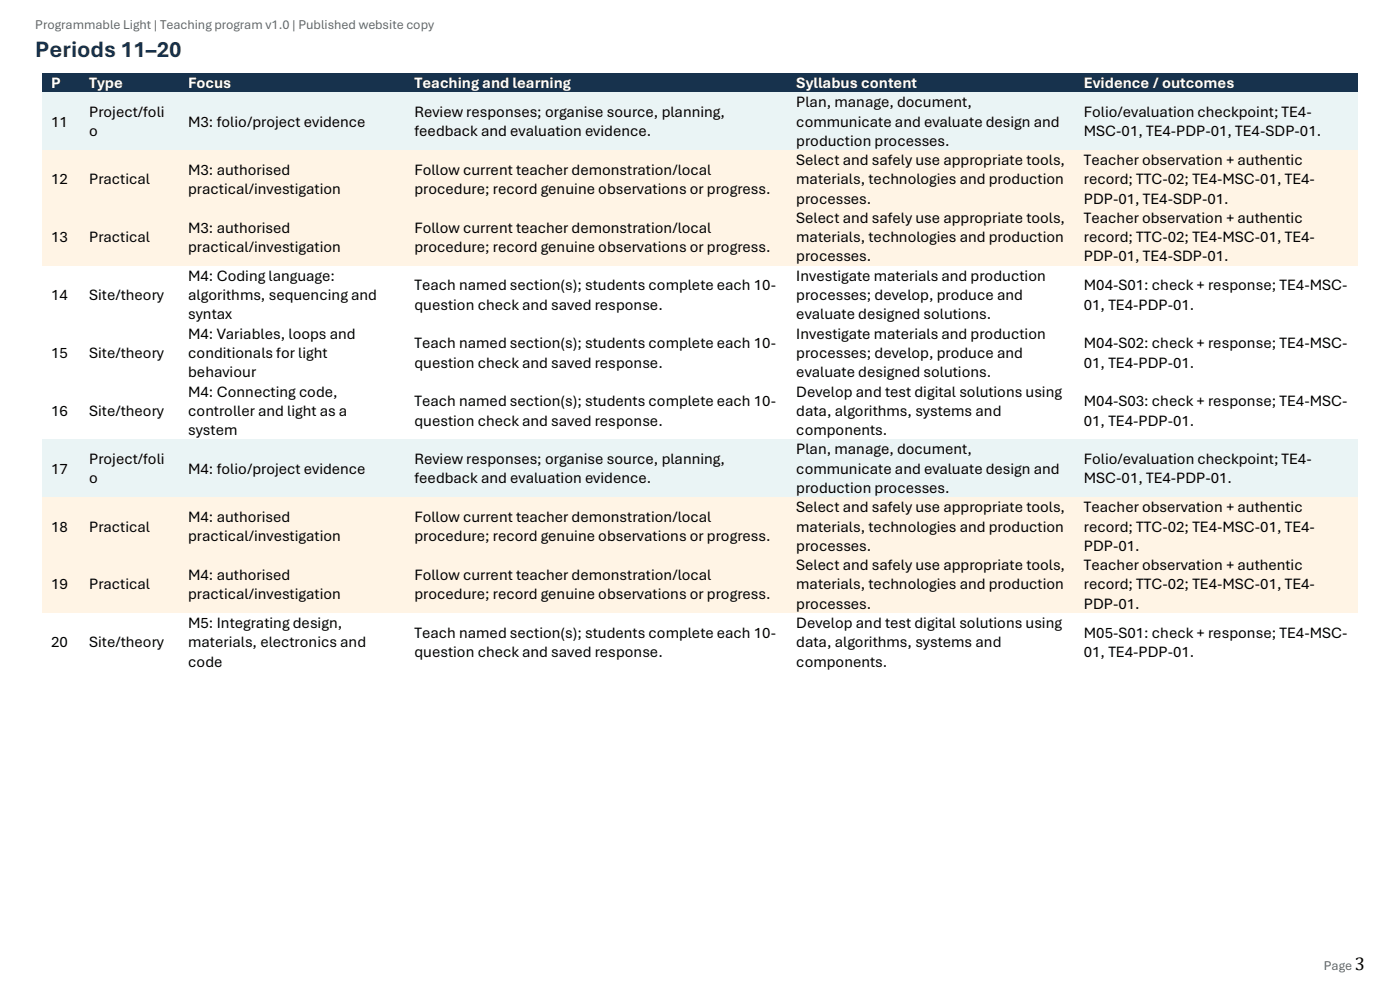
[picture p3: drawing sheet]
<svg xmlns="http://www.w3.org/2000/svg" width="297mm" height="210mm" viewBox="0 0 297 210" stroke-linecap="round" stroke-linejoin="round" font-family="sans-serif">
<defs><g id="words">
<text font-size="5" fill="#17324d" x="7.5" y="12.1">Periods 11–20</text>
<text font-size="3.9" x="287.4" y="205.7">3</text>
<g font-size="3.3" fill="#fff">
<text x="10.9" y="18.7">P</text>
<text x="18.9" y="18.7">Type</text>
<text x="39.9" y="18.7">Focus</text>
<text x="87.9" y="18.7">Teaching and learning</text>
<text x="168.9" y="18.7">Syllabus content</text>
<text x="229.9" y="18.7">Evidence / outcomes</text>
</g>
<g font-size="3.3">
<text x="168.9" y="22.7">Plan, manage, document,</text>
<text x="10.9" y="26.8">11</text>
<text x="18.9" y="24.8">Project/foli</text>
<text x="18.9" y="28.9">o</text>
<text x="39.9" y="26.8">M3: folio/project evidence</text>
<text x="87.9" y="24.8">Review responses; organise source, planning,</text>
<text x="87.9" y="28.9">feedback and evaluation evidence.</text>
<text x="168.9" y="26.8">communicate and evaluate design and</text>
<text x="229.9" y="24.8">Folio/evaluation checkpoint; TE4-</text>
<text x="229.9" y="28.9">MSC-01, TE4-PDP-01, TE4-SDP-01.</text>
<text x="168.9" y="30.9">production processes.</text>
<text x="168.9" y="35">Select and safely use appropriate tools,</text>
<text x="229.9" y="35">Teacher observation + authentic</text>
<text x="10.9" y="39.1">12</text>
<text x="18.9" y="39.1">Practical</text>
<text x="39.9" y="37">M3: authorised</text>
<text x="39.9" y="41.2">practical/investigation</text>
<text x="87.9" y="37">Follow current teacher demonstration/local</text>
<text x="87.9" y="41.2">procedure; record genuine observations or progress.</text>
<text x="168.9" y="39.1">materials, technologies and production</text>
<text x="229.9" y="39.1">record; TTC-02; TE4-MSC-01, TE4-</text>
<text x="168.9" y="43.2">processes.</text>
<text x="168.9" y="47.3">Select and safely use appropriate tools,</text>
<text x="229.9" y="43.2">PDP-01, TE4-SDP-01.</text>
<text x="229.9" y="47.3">Teacher observation + authentic</text>
<text x="10.9" y="51.4">13</text>
<text x="18.9" y="51.4">Practical</text>
<text x="39.9" y="49.3">M3: authorised</text>
<text x="39.9" y="53.4">practical/investigation</text>
<text x="87.9" y="49.3">Follow current teacher demonstration/local</text>
<text x="87.9" y="53.4">procedure; record genuine observations or progress.</text>
<text x="168.9" y="51.4">materials, technologies and production</text>
<text x="229.9" y="51.4">record; TTC-02; TE4-MSC-01, TE4-</text>
<text x="39.9" y="59.6">M4: Coding language:</text>
<text x="168.9" y="55.5">processes.</text>
<text x="168.9" y="59.6">Investigate materials and production</text>
<text x="229.9" y="55.5">PDP-01, TE4-SDP-01.</text>
<text x="10.9" y="63.7">14</text>
<text x="18.9" y="63.7">Site/theory</text>
<text x="39.9" y="63.7">algorithms, sequencing and</text>
<text x="87.9" y="61.6">Teach named section(s); students complete each 10-</text>
<text x="87.9" y="65.7">question check and saved response.</text>
<text x="168.9" y="63.7">processes; develop, produce and</text>
<text x="229.9" y="61.6">M04-S01: check + response; TE4-MSC-</text>
<text x="229.9" y="65.7">01, TE4-PDP-01.</text>
<text x="39.9" y="67.8">syntax</text>
<text x="39.9" y="71.9">M4: Variables, loops and</text>
<text x="168.9" y="67.8">evaluate designed solutions.</text>
<text x="168.9" y="71.9">Investigate materials and production</text>
<text x="10.9" y="75.9">15</text>
<text x="18.9" y="75.9">Site/theory</text>
<text x="39.9" y="75.9">conditionals for light</text>
<text x="87.9" y="73.9">Teach named section(s); students complete each 10-</text>
<text x="87.9" y="78">question check and saved response.</text>
<text x="168.9" y="75.9">processes; develop, produce and</text>
<text x="229.9" y="73.9">M04-S02: check + response; TE4-MSC-</text>
<text x="229.9" y="78">01, TE4-PDP-01.</text>
<text x="39.9" y="80">behaviour</text>
<text x="168.9" y="80">evaluate designed solutions.</text>
<text x="10.9" y="88.2">16</text>
<text x="18.9" y="88.2">Site/theory</text>
<text x="39.9" y="84.1">M4: Connecting code,</text>
<text x="39.9" y="88.2">controller and light as a</text>
<text x="87.9" y="86.2">Teach named section(s); students complete each 10-</text>
<text x="168.9" y="84.1">Develop and test digital solutions using</text>
<text x="168.9" y="88.2">data, algorithms, systems and</text>
<text x="229.9" y="86.2">M04-S03: check + response; TE4-MSC-</text>
<text x="39.9" y="92.3">system</text>
<text x="87.9" y="90.3">question check and saved response.</text>
<text x="168.9" y="92.3">components.</text>
<text x="229.9" y="90.3">01, TE4-PDP-01.</text>
<text x="10.9" y="100.5">17</text>
<text x="18.9" y="98.4">Project/foli</text>
<text x="39.9" y="100.5">M4: folio/project evidence</text>
<text x="87.9" y="98.4">Review responses; organise source, planning,</text>
<text x="168.9" y="96.4">Plan, manage, document,</text>
<text x="168.9" y="100.5">communicate and evaluate design and</text>
<text x="229.9" y="98.4">Folio/evaluation checkpoint; TE4-</text>
<text x="18.9" y="102.5">o</text>
<text x="87.9" y="102.5">feedback and evaluation evidence.</text>
<text x="168.9" y="104.6">production processes.</text>
<text x="229.9" y="102.5">MSC-01, TE4-PDP-01.</text>
<text x="10.9" y="112.8">18</text>
<text x="18.9" y="112.8">Practical</text>
<text x="39.9" y="110.7">M4: authorised</text>
<text x="87.9" y="110.7">Follow current teacher demonstration/local</text>
<text x="168.9" y="108.7">Select and safely use appropriate tools,</text>
<text x="168.9" y="112.8">materials, technologies and production</text>
<text x="229.9" y="108.7">Teacher observation + authentic</text>
<text x="229.9" y="112.8">record; TTC-02; TE4-MSC-01, TE4-</text>
<text x="39.9" y="114.8">practical/investigation</text>
<text x="87.9" y="114.8">procedure; record genuine observations or progress.</text>
<text x="168.9" y="116.9">processes.</text>
<text x="229.9" y="116.9">PDP-01.</text>
<text x="10.9" y="125">19</text>
<text x="18.9" y="125">Practical</text>
<text x="39.9" y="123">M4: authorised</text>
<text x="87.9" y="123">Follow current teacher demonstration/local</text>
<text x="168.9" y="120.9">Select and safely use appropriate tools,</text>
<text x="168.9" y="125">materials, technologies and production</text>
<text x="229.9" y="120.9">Teacher observation + authentic</text>
<text x="229.9" y="125">record; TTC-02; TE4-MSC-01, TE4-</text>
<text x="39.9" y="127.1">practical/investigation</text>
<text x="87.9" y="127.1">procedure; record genuine observations or progress.</text>
<text x="168.9" y="129.1">processes.</text>
<text x="229.9" y="129.1">PDP-01.</text>
<text x="10.9" y="137.3">20</text>
<text x="18.9" y="137.3">Site/theory</text>
<text x="39.9" y="133.2">M5: Integrating design,</text>
<text x="39.9" y="137.3">materials, electronics and</text>
<text x="87.9" y="135.3">Teach named section(s); students complete each 10-</text>
<text x="168.9" y="133.2">Develop and test digital solutions using</text>
<text x="168.9" y="137.3">data, algorithms, systems and</text>
<text x="229.9" y="135.3">M05-S01: check + response; TE4-MSC-</text>
<text x="39.9" y="141.4">code</text>
<text x="87.9" y="139.3">question check and saved response.</text>
<text x="168.9" y="141.4">components.</text>
<text x="229.9" y="139.3">01, TE4-PDP-01.</text>
</g>
<g font-size="2.8" fill="#5d6873">
<text x="7.5" y="6.1">Programmable Light | Teaching program v1.0 | Published website copy</text>
<text x="280.8" y="205.7">Page</text>
</g>
</g></defs>
<g fill="#17324d">
<path d="M9 15.5h8v4.1h-8z" fill-rule="evenodd"/>
<path d="M10.9 15.5h4.2v4.1h-4.2z" fill-rule="evenodd"/>
<path d="M17 15.5h21v4.1h-21z" fill-rule="evenodd"/>
<path d="M18.9 15.5h17.2v4.1h-17.2z" fill-rule="evenodd"/>
<path d="M38 15.5h48v4.1h-48z" fill-rule="evenodd"/>
<path d="M39.9 15.5h44.2v4.1h-44.2z" fill-rule="evenodd"/>
<path d="M86 15.5h81v4.1h-81z" fill-rule="evenodd"/>
<path d="M87.9 15.5h77.2v4.1h-77.2z" fill-rule="evenodd"/>
<path d="M167 15.5h61v4.1h-61z" fill-rule="evenodd"/>
<path d="M168.9 15.5h57.2v4.1h-57.2z" fill-rule="evenodd"/>
<path d="M228 15.5h60v4.1h-60z" fill-rule="evenodd"/>
<path d="M229.9 15.5h56.2v4.1h-56.2z" fill-rule="evenodd"/>
</g>
<g fill="#eaf4f5">
<path d="M9 19.6h8v12.2h-8z" fill-rule="evenodd"/>
<path d="M10.9 23.7h4.2v4.1h-4.2z" fill-rule="evenodd"/>
<path d="M17 19.6h21v12.2h-21z" fill-rule="evenodd"/>
<path d="M18.9 21.6h17.2v4.1h-17.2z" fill-rule="evenodd"/>
<path d="M18.9 25.7h17.2v4.1h-17.2z" fill-rule="evenodd"/>
<path d="M38 19.6h48v12.2h-48z" fill-rule="evenodd"/>
<path d="M39.9 23.7h44.2v4.1h-44.2z" fill-rule="evenodd"/>
<path d="M86 19.6h81v12.2h-81z" fill-rule="evenodd"/>
<path d="M87.9 21.6h77.2v4.1h-77.2z" fill-rule="evenodd"/>
<path d="M87.9 25.7h77.2v4.1h-77.2z" fill-rule="evenodd"/>
<path d="M167 19.6h61v12.2h-61z" fill-rule="evenodd"/>
<path d="M168.9 19.6h57.2v4.1h-57.2z" fill-rule="evenodd"/>
<path d="M168.9 23.7h57.2v4.1h-57.2z" fill-rule="evenodd"/>
<path d="M168.9 27.8h57.2v4h-57.2z" fill-rule="evenodd"/>
<path d="M228 19.6h60v12.2h-60z" fill-rule="evenodd"/>
<path d="M229.9 21.6h56.2v4.1h-56.2z" fill-rule="evenodd"/>
<path d="M229.9 25.7h56.2v4.1h-56.2z" fill-rule="evenodd"/>
</g>
<g fill="#fff4e5">
<path d="M9 31.8h8v12.3h-8z" fill-rule="evenodd"/>
<path d="M10.9 35.9h4.2v4.2h-4.2z" fill-rule="evenodd"/>
<path d="M17 31.8h21v12.3h-21z" fill-rule="evenodd"/>
<path d="M18.9 35.9h17.2v4.2h-17.2z" fill-rule="evenodd"/>
<path d="M38 31.8h48v12.3h-48z" fill-rule="evenodd"/>
<path d="M39.9 33.9h44.2v4.1h-44.2z" fill-rule="evenodd"/>
<path d="M39.9 38h44.2v4.1h-44.2z" fill-rule="evenodd"/>
<path d="M86 31.8h81v12.3h-81z" fill-rule="evenodd"/>
<path d="M87.9 33.9h77.2v4.1h-77.2z" fill-rule="evenodd"/>
<path d="M87.9 38h77.2v4.1h-77.2z" fill-rule="evenodd"/>
<path d="M167 31.8h61v12.3h-61z" fill-rule="evenodd"/>
<path d="M168.9 31.8h57.2v4.1h-57.2z" fill-rule="evenodd"/>
<path d="M168.9 35.9h57.2v4.2h-57.2z" fill-rule="evenodd"/>
<path d="M168.9 40.1h57.2v4h-57.2z" fill-rule="evenodd"/>
<path d="M228 31.8h60v12.3h-60z" fill-rule="evenodd"/>
<path d="M229.9 31.8h56.2v4.1h-56.2z" fill-rule="evenodd"/>
<path d="M229.9 35.9h56.2v4.2h-56.2z" fill-rule="evenodd"/>
<path d="M229.9 40.1h56.2v4h-56.2z" fill-rule="evenodd"/>
<path d="M9 44.1h8v12.3h-8z" fill-rule="evenodd"/>
<path d="M10.9 48.2h4.2v4.1h-4.2z" fill-rule="evenodd"/>
<path d="M17 44.1h21v12.3h-21z" fill-rule="evenodd"/>
<path d="M18.9 48.2h17.2v4.1h-17.2z" fill-rule="evenodd"/>
<path d="M38 44.1h48v12.3h-48z" fill-rule="evenodd"/>
<path d="M39.9 46.2h44.2v4.1h-44.2z" fill-rule="evenodd"/>
<path d="M39.9 50.3h44.2v4.1h-44.2z" fill-rule="evenodd"/>
<path d="M86 44.1h81v12.3h-81z" fill-rule="evenodd"/>
<path d="M87.9 46.2h77.2v4.1h-77.2z" fill-rule="evenodd"/>
<path d="M87.9 50.3h77.2v4.1h-77.2z" fill-rule="evenodd"/>
<path d="M167 44.1h61v12.3h-61z" fill-rule="evenodd"/>
<path d="M168.9 44.1h57.2v4.1h-57.2z" fill-rule="evenodd"/>
<path d="M168.9 48.2h57.2v4.1h-57.2z" fill-rule="evenodd"/>
<path d="M168.9 52.3h57.2v4.1h-57.2z" fill-rule="evenodd"/>
<path d="M228 44.1h60v12.3h-60z" fill-rule="evenodd"/>
<path d="M229.9 44.1h56.2v4.1h-56.2z" fill-rule="evenodd"/>
<path d="M229.9 48.2h56.2v4.1h-56.2z" fill-rule="evenodd"/>
<path d="M229.9 52.3h56.2v4.1h-56.2z" fill-rule="evenodd"/>
</g>
<g fill="#eaf4f5">
<path d="M9 93.2h8v12.3h-8z" fill-rule="evenodd"/>
<path d="M10.9 97.3h4.2v4.1h-4.2z" fill-rule="evenodd"/>
<path d="M17 93.2h21v12.3h-21z" fill-rule="evenodd"/>
<path d="M18.9 95.3h17.2v4.1h-17.2z" fill-rule="evenodd"/>
<path d="M18.9 99.4h17.2v4.1h-17.2z" fill-rule="evenodd"/>
<path d="M38 93.2h48v12.3h-48z" fill-rule="evenodd"/>
<path d="M39.9 97.3h44.2v4.1h-44.2z" fill-rule="evenodd"/>
<path d="M86 93.2h81v12.3h-81z" fill-rule="evenodd"/>
<path d="M87.9 95.3h77.2v4.1h-77.2z" fill-rule="evenodd"/>
<path d="M87.9 99.4h77.2v4.1h-77.2z" fill-rule="evenodd"/>
<path d="M167 93.2h61v12.3h-61z" fill-rule="evenodd"/>
<path d="M168.9 93.2h57.2v4.1h-57.2z" fill-rule="evenodd"/>
<path d="M168.9 97.3h57.2v4.1h-57.2z" fill-rule="evenodd"/>
<path d="M168.9 101.4h57.2v4.1h-57.2z" fill-rule="evenodd"/>
<path d="M228 93.2h60v12.3h-60z" fill-rule="evenodd"/>
<path d="M229.9 95.3h56.2v4.1h-56.2z" fill-rule="evenodd"/>
<path d="M229.9 99.4h56.2v4.1h-56.2z" fill-rule="evenodd"/>
</g>
<g fill="#fff4e5">
<path d="M9 105.5h8v12.3h-8z" fill-rule="evenodd"/>
<path d="M10.9 109.6h4.2v4.1h-4.2z" fill-rule="evenodd"/>
<path d="M17 105.5h21v12.3h-21z" fill-rule="evenodd"/>
<path d="M18.9 109.6h17.2v4.1h-17.2z" fill-rule="evenodd"/>
<path d="M38 105.5h48v12.3h-48z" fill-rule="evenodd"/>
<path d="M39.9 107.5h44.2v4.2h-44.2z" fill-rule="evenodd"/>
<path d="M39.9 111.7h44.2v4.1h-44.2z" fill-rule="evenodd"/>
<path d="M86 105.5h81v12.3h-81z" fill-rule="evenodd"/>
<path d="M87.9 107.5h77.2v4.2h-77.2z" fill-rule="evenodd"/>
<path d="M87.9 111.7h77.2v4.1h-77.2z" fill-rule="evenodd"/>
<path d="M167 105.5h61v12.3h-61z" fill-rule="evenodd"/>
<path d="M168.9 105.5h57.2v4.1h-57.2z" fill-rule="evenodd"/>
<path d="M168.9 109.6h57.2v4.1h-57.2z" fill-rule="evenodd"/>
<path d="M168.9 113.7h57.2v4.1h-57.2z" fill-rule="evenodd"/>
<path d="M228 105.5h60v12.3h-60z" fill-rule="evenodd"/>
<path d="M229.9 105.5h56.2v4.1h-56.2z" fill-rule="evenodd"/>
<path d="M229.9 109.6h56.2v4.1h-56.2z" fill-rule="evenodd"/>
<path d="M229.9 113.7h56.2v4.1h-56.2z" fill-rule="evenodd"/>
<path d="M9 117.8h8v12.3h-8z" fill-rule="evenodd"/>
<path d="M10.9 121.9h4.2v4.1h-4.2z" fill-rule="evenodd"/>
<path d="M17 117.8h21v12.3h-21z" fill-rule="evenodd"/>
<path d="M18.9 121.9h17.2v4.1h-17.2z" fill-rule="evenodd"/>
<path d="M38 117.8h48v12.3h-48z" fill-rule="evenodd"/>
<path d="M39.9 119.8h44.2v4.1h-44.2z" fill-rule="evenodd"/>
<path d="M39.9 123.9h44.2v4.1h-44.2z" fill-rule="evenodd"/>
<path d="M86 117.8h81v12.3h-81z" fill-rule="evenodd"/>
<path d="M87.9 119.8h77.2v4.1h-77.2z" fill-rule="evenodd"/>
<path d="M87.9 123.9h77.2v4.1h-77.2z" fill-rule="evenodd"/>
<path d="M167 117.8h61v12.3h-61z" fill-rule="evenodd"/>
<path d="M168.9 117.8h57.2v4.1h-57.2z" fill-rule="evenodd"/>
<path d="M168.9 121.9h57.2v4.1h-57.2z" fill-rule="evenodd"/>
<path d="M168.9 126h57.2v4.1h-57.2z" fill-rule="evenodd"/>
<path d="M228 117.8h60v12.3h-60z" fill-rule="evenodd"/>
<path d="M229.9 117.8h56.2v4.1h-56.2z" fill-rule="evenodd"/>
<path d="M229.9 121.9h56.2v4.1h-56.2z" fill-rule="evenodd"/>
<path d="M229.9 126h56.2v4.1h-56.2z" fill-rule="evenodd"/>
</g>
<use href="#words"/>
</svg>
